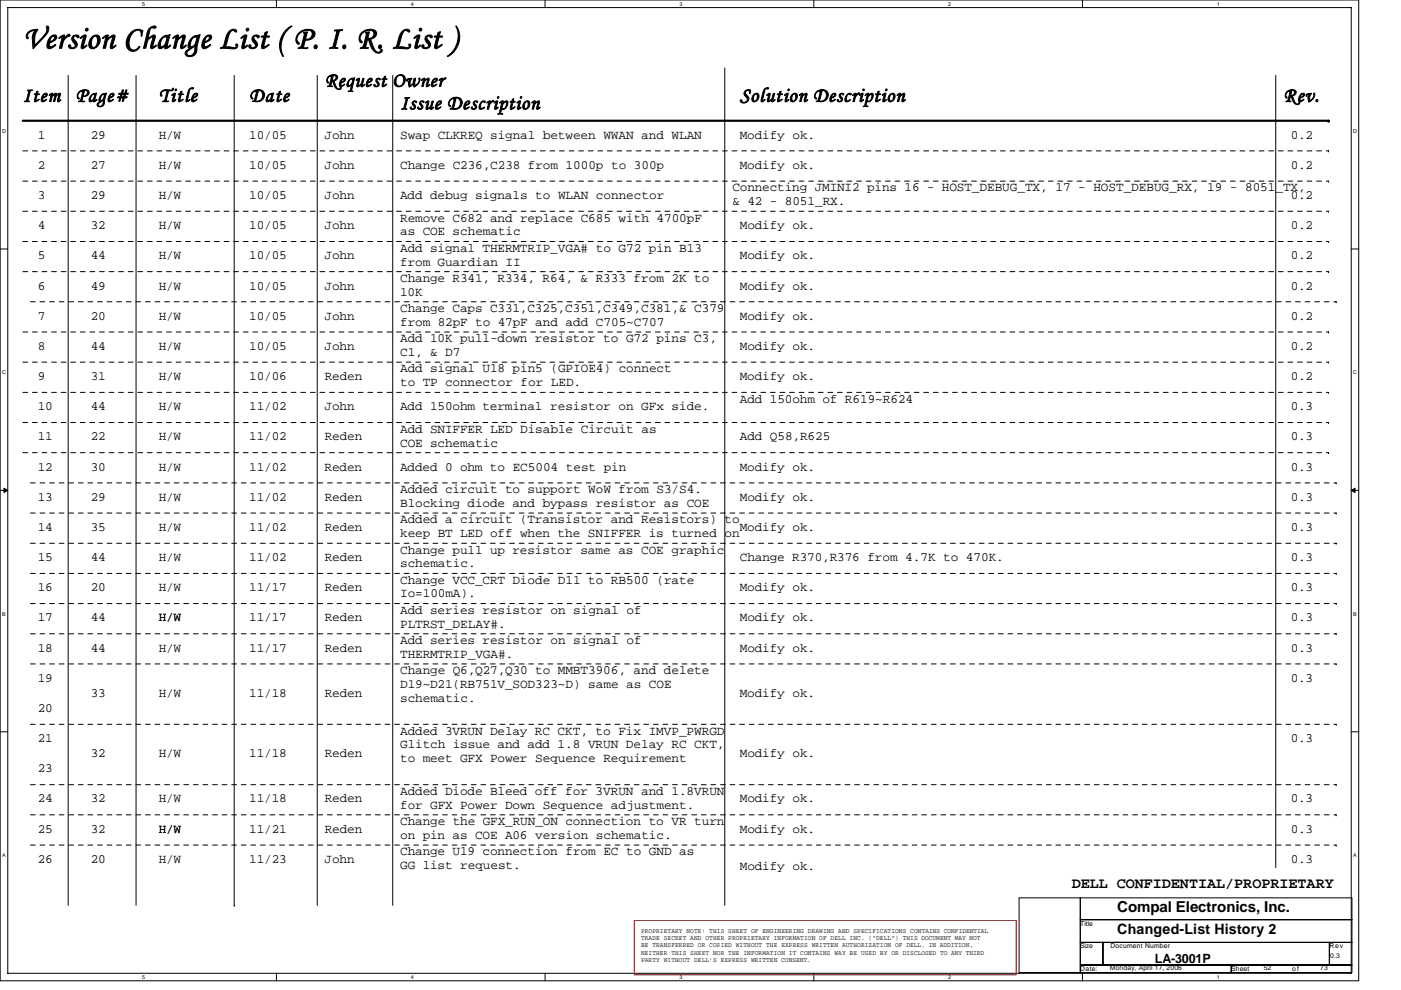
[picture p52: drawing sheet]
<svg xmlns="http://www.w3.org/2000/svg" width="297mm" height="210mm" viewBox="0 0 297 210" stroke-linecap="round" stroke-linejoin="round" font-family="sans-serif">
<defs><g id="words">
<text font-size="6.9" x="4.8" y="10.2">Version Change List ( P. I. R. List )</text>
<g font-size="4.3">
<text x="4.8" y="21.5">Item</text>
<text x="16" y="21.5">Page#</text>
<text x="33.7" y="21.5">Title</text>
<text x="52.8" y="21.5">Date</text>
<text x="68.9" y="18.4">Request Owner</text>
<text x="84.9" y="23.2">Issue Description</text>
<text x="156.9" y="21.5">Solution Description</text>
<text x="272.1" y="21.5">Rev.</text>
</g>
<g font-size="3.2">
<text x="227.3" y="188.3">DELL CONFIDENTIAL/PROPRIETARY</text>
<text x="236.9" y="193.4">Compal Electronics, Inc.</text>
</g>
<text font-size="3" x="236.9" y="198.1">Changed-List History 2</text>
<g font-size="2.7">
<text x="8" y="29.4">1</text>
<text x="19.2" y="29.4">29</text>
<text x="33.7" y="29.4">H/W</text>
<text x="52.8" y="29.4">10/05</text>
<text x="68.8" y="29.4">John</text>
<text x="84.9" y="29.4">Swap CLKREQ signal between WWAN and WLAN</text>
<text x="156.8" y="29.4">Modify ok.</text>
<text x="273.7" y="29.4">0.2</text>
<text x="8" y="35.8">2</text>
<text x="19.2" y="35.8">27</text>
<text x="33.7" y="35.8">H/W</text>
<text x="52.8" y="35.8">10/05</text>
<text x="68.8" y="35.8">John</text>
<text x="84.9" y="35.8">Change C236,C238 from 1000p to 300p</text>
<text x="156.8" y="35.8">Modify ok.</text>
<text x="273.7" y="35.8">0.2</text>
<text x="155.3" y="40.6">Connecting JMINI2 pins 16 - HOST_DEBUG_TX, 17 - HOST_DEBUG_RX, 19 - 8051_TX,</text>
<text x="8" y="42.2">3</text>
<text x="19.2" y="42.2">29</text>
<text x="33.7" y="42.2">H/W</text>
<text x="52.8" y="42.2">10/05</text>
<text x="68.8" y="42.2">John</text>
<text x="84.8" y="42.2">Add debug signals to WLAN connector</text>
<text x="84.9" y="47">Remove C682 and replace C685 with 4700pF</text>
<text x="155.3" y="43.5">&amp; 42 - 8051_RX.</text>
<text x="273.7" y="42.2">0.2</text>
<text x="8" y="48.6">4</text>
<text x="19.2" y="48.6">32</text>
<text x="33.7" y="48.6">H/W</text>
<text x="52.8" y="48.6">10/05</text>
<text x="68.8" y="48.6">John</text>
<text x="84.9" y="49.9">as COE schematic</text>
<text x="84.9" y="53.4">Add signal THERMTRIP_VGA# to G72 pin B13</text>
<text x="156.9" y="48.6">Modify ok.</text>
<text x="273.7" y="48.6">0.2</text>
<text x="8" y="55">5</text>
<text x="19.2" y="55">44</text>
<text x="33.7" y="55">H/W</text>
<text x="52.8" y="55">10/05</text>
<text x="68.8" y="55">John</text>
<text x="84.9" y="59.8">Change R341, R334, R64, &amp; R333 from 2K to</text>
<text x="84.9" y="56.3">from Guardian II</text>
<text x="156.9" y="55">Modify ok.</text>
<text x="273.7" y="55">0.2</text>
<text x="8" y="61.4">6</text>
<text x="19.2" y="61.4">49</text>
<text x="33.7" y="61.4">H/W</text>
<text x="52.8" y="61.4">10/05</text>
<text x="68.8" y="61.4">John</text>
<text x="84.8" y="62.7">10K</text>
<text x="156.9" y="61.4">Modify ok.</text>
<text x="273.7" y="61.4">0.2</text>
<text x="8" y="67.8">7</text>
<text x="19.2" y="67.8">20</text>
<text x="33.7" y="67.8">H/W</text>
<text x="52.8" y="67.8">10/05</text>
<text x="68.8" y="67.8">John</text>
<text x="84.9" y="66.2">Change Caps C331,C325,C351,C349,C381,&amp; C379</text>
<text x="84.9" y="69.1">from 82pF to 47pF and add C705~C707</text>
<text x="156.9" y="67.8">Modify ok.</text>
<text x="273.7" y="67.8">0.2</text>
<text x="8" y="74.2">8</text>
<text x="19.2" y="74.2">44</text>
<text x="33.7" y="74.2">H/W</text>
<text x="52.8" y="74.2">10/05</text>
<text x="68.8" y="74.2">John</text>
<text x="84.9" y="75.5">C1, &amp; D7</text>
<text x="84.9" y="72.6">Add 10K pull-down resistor to G72 pins C3,</text>
<text x="156.9" y="74.2">Modify ok.</text>
<text x="273.7" y="74.2">0.2</text>
<text x="8" y="80.6">9</text>
<text x="19.2" y="80.6">31</text>
<text x="33.7" y="80.6">H/W</text>
<text x="52.8" y="80.6">10/06</text>
<text x="68.8" y="80.6">Reden</text>
<text x="84.9" y="79">Add signal U18 pin5 (GPIOE4) connect</text>
<text x="84.9" y="81.9">to TP connector for LED.</text>
<text x="156.9" y="80.6">Modify ok.</text>
<text x="273.7" y="80.6">0.2</text>
<text x="8" y="87">10</text>
<text x="19.2" y="87">44</text>
<text x="33.7" y="87">H/W</text>
<text x="52.8" y="87">11/02</text>
<text x="68.8" y="87">John</text>
<text x="84.8" y="87">Add 150ohm terminal resistor on GFx side.</text>
<text x="156.9" y="85.4">Add 150ohm of R619~R624</text>
<text x="273.7" y="87">0.3</text>
<text x="8" y="93.4">11</text>
<text x="19.2" y="93.4">22</text>
<text x="33.7" y="93.4">H/W</text>
<text x="52.8" y="93.4">11/02</text>
<text x="68.8" y="93.4">Reden</text>
<text x="84.9" y="91.8">Add SNIFFER LED Disable Circuit as</text>
<text x="84.9" y="94.7">COE schematic</text>
<text x="156.9" y="93.4">Add Q58,R625</text>
<text x="273.7" y="93.4">0.3</text>
<text x="8" y="99.8">12</text>
<text x="19.2" y="99.8">30</text>
<text x="33.7" y="99.8">H/W</text>
<text x="52.8" y="99.8">11/02</text>
<text x="68.8" y="99.8">Reden</text>
<text x="84.8" y="99.8">Added 0 ohm to EC5004 test pin</text>
<text x="156.8" y="99.8">Modify ok.</text>
<text x="273.7" y="99.8">0.3</text>
<text x="8" y="106.2">13</text>
<text x="19.2" y="106.2">29</text>
<text x="33.7" y="106.2">H/W</text>
<text x="52.8" y="106.2">11/02</text>
<text x="68.8" y="106.2">Reden</text>
<text x="84.9" y="104.6">Added circuit to support WoW from S3/S4.</text>
<text x="84.9" y="107.5">Blocking diode and bypass resistor as COE</text>
<text x="156.9" y="106.2">Modify ok.</text>
<text x="273.7" y="106.2">0.3</text>
<text x="8" y="112.6">14</text>
<text x="19.2" y="112.6">35</text>
<text x="33.7" y="112.6">H/W</text>
<text x="52.8" y="112.6">11/02</text>
<text x="68.8" y="112.6">Reden</text>
<text x="84.9" y="111">Added a circuit (Transistor and Resistors) to</text>
<text x="84.9" y="113.9">keep BT LED off when the SNIFFER is turned on</text>
<text x="156.9" y="112.6">Modify ok.</text>
<text x="273.7" y="112.6">0.3</text>
<text x="8" y="119">15</text>
<text x="19.2" y="119">44</text>
<text x="33.7" y="119">H/W</text>
<text x="52.8" y="119">11/02</text>
<text x="68.8" y="119">Reden</text>
<text x="84.9" y="117.4">Change pull up resistor same as COE graphic</text>
<text x="156.9" y="119">Change R370,R376 from 4.7K to 470K.</text>
<text x="273.7" y="119">0.3</text>
<text x="8" y="125.4">16</text>
<text x="19.2" y="125.4">20</text>
<text x="33.7" y="125.4">H/W</text>
<text x="52.8" y="125.4">11/17</text>
<text x="68.8" y="125.4">Reden</text>
<text x="84.9" y="120.3">schematic.</text>
<text x="84.9" y="123.8">Change VCC_CRT Diode D11 to RB500 (rate</text>
<text x="156.9" y="125.4">Modify ok.</text>
<text x="273.7" y="125.4">0.3</text>
<text x="8" y="131.8">17</text>
<text x="19.2" y="131.8">44</text>
<text x="33.7" y="131.8">H/W</text>
<text x="52.8" y="131.8">11/17</text>
<text x="68.8" y="131.8">Reden</text>
<text x="84.9" y="126.7">Io=100mA).</text>
<text x="84.9" y="130.2">Add series resistor on signal of</text>
<text x="156.9" y="131.8">Modify ok.</text>
<text x="273.7" y="131.8">0.3</text>
<text x="84.9" y="136.6">Add series resistor on signal of</text>
<text x="84.9" y="133.1">PLTRST_DELAY#.</text>
<text x="8" y="138.2">18</text>
<text x="19.2" y="138.2">44</text>
<text x="33.7" y="138.2">H/W</text>
<text x="52.8" y="138.2">11/17</text>
<text x="68.9" y="138.2">Reden</text>
<text x="84.9" y="139.5">THERMTRIP_VGA#.</text>
<text x="84.9" y="143">Change Q6,Q27,Q30 to MMBT3906, and delete</text>
<text x="156.9" y="138.2">Modify ok.</text>
<text x="273.7" y="138.2">0.3</text>
<text x="8" y="144.6">19</text>
<text x="19.2" y="147.8">33</text>
<text x="33.7" y="147.8">H/W</text>
<text x="52.8" y="147.8">11/18</text>
<text x="68.9" y="147.8">Reden</text>
<text x="84.9" y="145.9">D19~D21(RB751V_SOD323~D) same as COE</text>
<text x="84.9" y="148.8">schematic.</text>
<text x="156.9" y="147.8">Modify ok.</text>
<text x="273.7" y="144.6">0.3</text>
<text x="8" y="151">20</text>
<text x="84.9" y="155.8">Added 3VRUN Delay RC CKT, to Fix IMVP_PWRGD</text>
<text x="8" y="157.4">21</text>
<text x="19.2" y="160.6">32</text>
<text x="33.7" y="160.6">H/W</text>
<text x="52.8" y="160.6">11/18</text>
<text x="68.9" y="160.6">Reden</text>
<text x="84.9" y="158.7">Glitch issue and add 1.8 VRUN Delay RC CKT,</text>
<text x="84.9" y="161.6">to meet GFX Power Sequence Requirement</text>
<text x="156.9" y="160.6">Modify ok.</text>
<text x="273.7" y="157.4">0.3</text>
<text x="8" y="163.8">23</text>
<text x="8" y="170.2">24</text>
<text x="19.2" y="170.2">32</text>
<text x="33.7" y="170.2">H/W</text>
<text x="52.8" y="170.2">11/18</text>
<text x="68.8" y="170.2">Reden</text>
<text x="84.9" y="168.6">Added Diode Bleed off for 3VRUN and 1.8VRUN</text>
<text x="84.9" y="171.5">for GFX Power Down Sequence adjustment.</text>
<text x="156.9" y="170.2">Modify ok.</text>
<text x="273.7" y="170.2">0.3</text>
<text x="8" y="176.6">25</text>
<text x="19.2" y="176.6">32</text>
<text x="33.7" y="176.6">H/W</text>
<text x="52.8" y="176.6">11/21</text>
<text x="68.8" y="176.6">Reden</text>
<text x="84.9" y="175">Change the GFX_RUN_ON connection to VR turn</text>
<text x="84.9" y="177.9">on pin as COE A06 version schematic.</text>
<text x="156.9" y="176.6">Modify ok.</text>
<text x="273.7" y="176.6">0.3</text>
<text x="8" y="183">26</text>
<text x="19.2" y="183">20</text>
<text x="33.7" y="183">H/W</text>
<text x="52.8" y="183">11/23</text>
<text x="68.8" y="183">John</text>
<text x="84.9" y="181.4">Change U19 connection from EC to GND as</text>
<text x="84.9" y="184.3">GG list request.</text>
<text x="156.9" y="184.6">Modify ok.</text>
<text x="273.7" y="183">0.3</text>
<text x="244.9" y="204.2">LA-3001P</text>
</g>
<g font-size="1.4">
<text x="135.9" y="197.8">PROPRIETARY NOTE: THIS SHEET OF ENGINEERING DRAWING AND SPECIFICATIONS CONTAINS CONFIDENTIAL</text>
<text x="229" y="196.4">Title</text>
<text x="135.9" y="199.4">TRADE SECRET AND OTHER PROPRIETARY INFORMATION OF DELL INC. (&quot;DELL&quot;) THIS DOCUMENT MAY NOT</text>
<text x="135.9" y="200.9">BE TRANSFERRED OR COPIED WITHOUT THE EXPRESS WRITTEN AUTHORIZATION OF DELL. IN ADDITION,</text>
<text x="135.9" y="202.5">NEITHER THIS SHEET NOR THE INFORMATION IT CONTAINS WAY BE USED BY OR DISCLOSED TO ANY THIRD</text>
<text x="229" y="201.2">Size</text>
<text x="235.4" y="201.2">Document Number</text>
<text x="281.9" y="201.2">Rev</text>
<text x="282" y="203.2">0.3</text>
<text x="135.9" y="204">PARTY WITHOUT DELL'S EXPRESS WRITTEN CONSENT.</text>
<text x="229" y="206">Date:</text>
<text x="235.3" y="205.8">Monday, April 17, 2006</text>
<text x="261" y="206">Sheet</text>
<text x="267.9" y="205.8">52</text>
<text x="274" y="206">of</text>
<text x="279.9" y="205.8">73</text>
</g>
<g font-size="1.1">
<text x="30.1" y="1.2">5</text>
<text x="87.1" y="1.2">4</text>
<text x="144" y="1.2">3</text>
<text x="201" y="1.2">2</text>
<text x="258" y="1.2">1</text>
<text x=".4" y="28.2">D</text>
<text x="286.9" y="28.2">D</text>
<text x=".4" y="79.4">C</text>
<text x="286.9" y="79.4">C</text>
<text x=".4" y="130.6">B</text>
<text x="286.9" y="130.6">B</text>
<text x=".4" y="181.8">A</text>
<text x="286.9" y="181.8">A</text>
<text x="30.1" y="207.6">5</text>
<text x="87.1" y="207.6">4</text>
<text x="144" y="207.6">3</text>
<text x="201" y="207.6">2</text>
<text x="258" y="207.6">1</text>
</g>
</g></defs>
<path d="M0 0h288.1v208h-288.1zM1.6 1.6h284.9v204.8h-284.9z" fill="none" stroke="#000" stroke-width=".21"/>
<g fill="#fff">
<path d="M30.1 .2h.6v1.2h-.6z"/>
<path d="M30.1 206.6h.6v1.3h-.6z"/>
</g>
<path d="M58.6 0v1.6M58.6 206.4v1.6" fill="none" stroke="#000" stroke-width=".21"/>
<g fill="#fff">
<path d="M87.1 .2h.6v1.2h-.6z"/>
<path d="M87.1 206.6h.6v1.3h-.6z"/>
</g>
<path d="M115.6 0v1.6M115.6 206.4v1.6" fill="none" stroke="#000" stroke-width=".21"/>
<g fill="#fff">
<path d="M144 .2h.6v1.2h-.6z"/>
<path d="M144 206.6h.6v1.3h-.6z"/>
</g>
<path d="M172.5 0v1.6M172.5 206.4v1.6" fill="none" stroke="#000" stroke-width=".21"/>
<g fill="#fff">
<path d="M201 .2h.6v1.2h-.6z"/>
<path d="M201 206.6h.6v1.3h-.6z"/>
</g>
<path d="M229.5 0v1.6M229.5 206.4v1.6" fill="none" stroke="#000" stroke-width=".21"/>
<g fill="#fff">
<path d="M258 .2h.6v1.2h-.6z"/>
<path d="M258 206.6h.6v1.3h-.6z"/>
<path d="M.4 27.2h.8v1.3h-.8z"/>
<path d="M286.9 27.2h.8v1.3h-.8z"/>
<path d="M.4 78.4h.8v1.3h-.8z"/>
<path d="M286.9 78.4h.8v1.3h-.8z"/>
</g>
<path d="M0 52.8h1.6M286.5 52.8h1.6" fill="none" stroke="#000" stroke-width=".21"/>
<g fill="#fff">
<path d="M.4 129.6h.8v1.3h-.8z"/>
<path d="M286.9 129.6h.7v1.3h-.7z"/>
</g>
<path d="M0 104h1.6M286.5 104h1.6" fill="none" stroke="#000" stroke-width=".21"/>
<path d="M.8 103.5l.8 .5-.8 .5zM286.5 104l.8-.5v1z" fill="#000" stroke="#000" stroke-width=".21"/>
<g fill="#fff">
<path d="M.4 180.8h.8v1.3h-.8z"/>
<path d="M286.9 180.8h.7v1.3h-.7z"/>
</g>
<g fill="none" stroke="#000" stroke-width=".21">
<path d="M14.5 16v176M28.8 16v176M49.7 16v176M67.3 16v176M83.3 16v176M153.7 14.4v177.6M270.5 16v168M0 155.2h1.6M286.5 155.2h1.6M49.7 192h.1M216.1 190.4h12.9v15.9h-12.9zM229 190.4h57.6v4.7h-57.6z"/>
<path d="M229 195.1h57.6v4.8h-57.6zM229 199.9h4.8v4.8h-4.8zM233.8 199.9h48.1v4.8h-48.1zM281.9 199.9h4.7v4.8h-4.7zM229 204.7h32v1.6h-32zM261 204.7h25.6v1.6h-25.6z"/>
</g>
<path d="M4.8 25.6h276.9M281.7 25.6h.1" fill="none" stroke="#000" stroke-width=".47"/>
<path d="M134.5 195.2h80.9v11.6h-80.9z" fill="none" stroke="#f00" stroke-width=".21"/>
<g fill="none" stroke="#000" stroke-width=".21" stroke-dasharray="1 1 1 1 1 1 1 1">
<path d="M4.8 32h276.9M4.8 38.4h276.9M281.7 32h.1M281.7 38.4h.1M4.8 44.8h276.9M4.8 51.2h276.9M4.8 57.6h276.9M281.7 44.8h.1M281.7 51.2h.1M281.7 57.6h.1M4.8 70.4h276.9M4.8 76.8h276.9"/>
<path d="M6.5 64h276.8M281.7 70.4h.1M281.7 76.8h.1M283.3 64h.1M4.8 83.2h276.9M4.8 89.6h276.9M4.8 96h276.9M281.7 83.2h.1M281.7 89.6h.1M281.7 96h.1M6.5 115.2h276.8M6.5 108.8h276.8"/>
<path d="M6.5 102.4h276.8M283.3 115.2h.1M283.3 108.8h.1M283.3 102.4h.1M6.5 121.6h276.8M6.5 128h276.8M6.5 134.4h276.8M283.3 121.6h.1M283.3 128h.1M283.3 134.4h.1M6.5 140.8h276.8M6.5 153.6h276.8"/>
<path d="M283.3 140.8h.1M283.3 153.6h.1M6.5 166.4h276.8M6.5 172.8h276.8M6.5 179.2h276.8M283.3 166.4h.1M283.3 172.8h.1M283.3 179.2h.1"/>
</g>
<use href="#words"/>
</svg>
